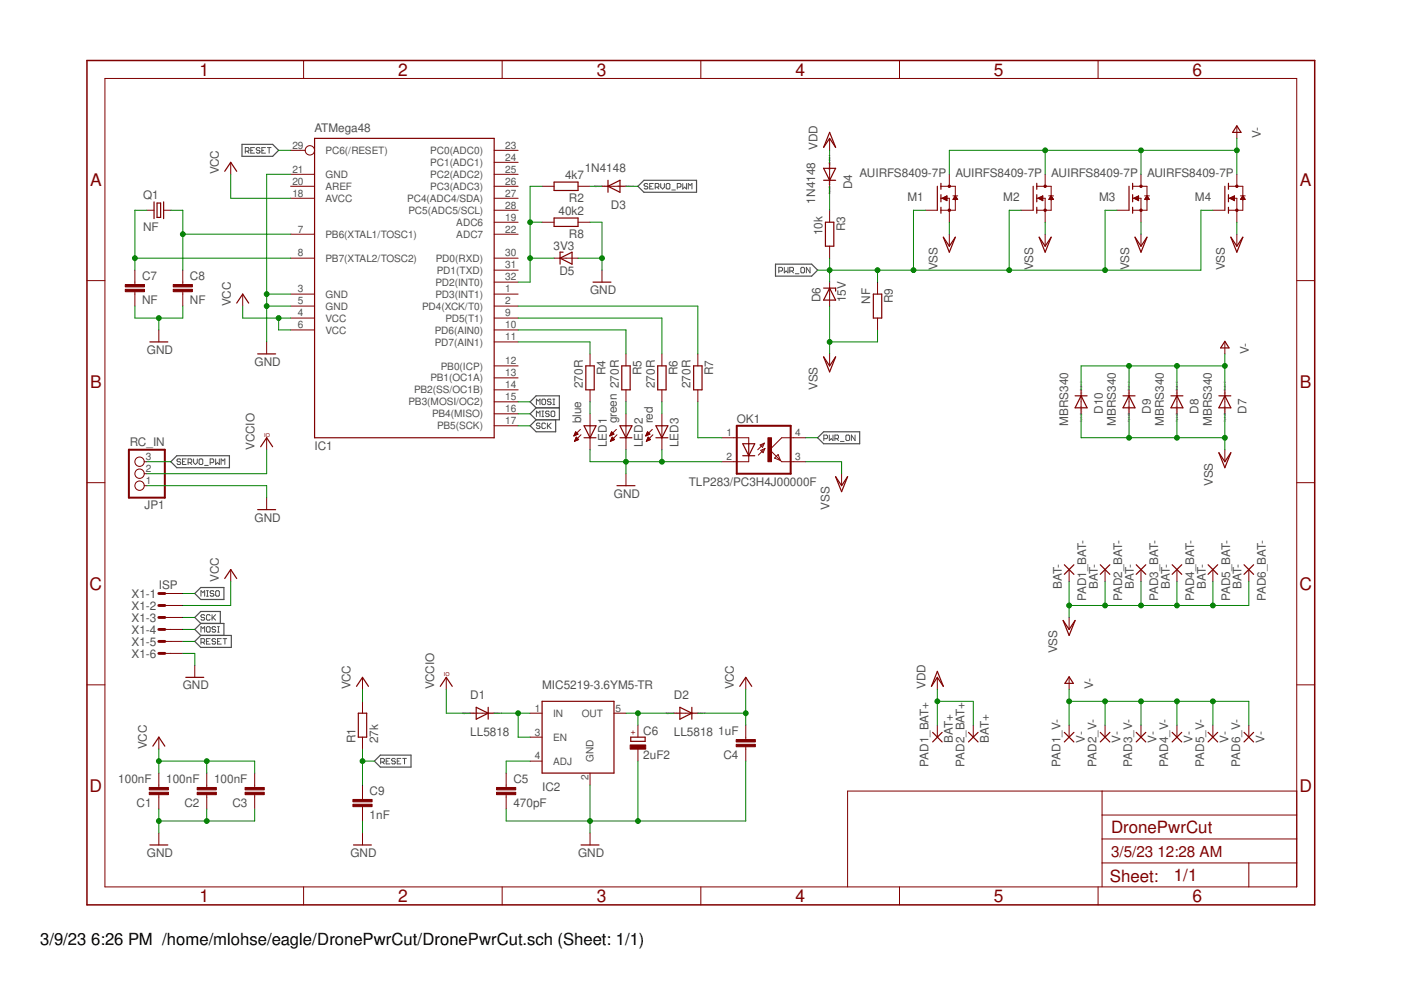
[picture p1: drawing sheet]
<svg xmlns="http://www.w3.org/2000/svg" width="297mm" height="210mm" viewBox="0 0 297 210" stroke-linecap="round" stroke-linejoin="round" font-family="sans-serif">
<defs><g id="words">
<g font-size="3.7" fill="#800000">
<text x="42.3" y="16">1</text>
<text x="84.4" y="16">2</text>
<text x="126.5" y="16">3</text>
<text x="168.6" y="16">4</text>
<text x="210.7" y="16">5</text>
<text x="252.9" y="16">6</text>
<text x="19.1" y="39.4">A</text>
<text x="275.6" y="39.4">A</text>
<text x="19.1" y="82.2">B</text>
<text x="275.6" y="82.2">B</text>
<text x="19" y="125.1">C</text>
<text x="275.5" y="125.1">C</text>
<text x="19" y="167.9">D</text>
<text x="275.5" y="167.9">D</text>
<text x="42.3" y="191.2">1</text>
<text x="84.4" y="191.2">2</text>
<text x="126.5" y="191.2">3</text>
<text x="168.6" y="191.2">4</text>
<text x="210.7" y="191.2">5</text>
<text x="252.9" y="191.2">6</text>
</g>
<g font-size="3.6" fill="#800000">
<text x="235.6" y="176.6">DronePwrCut</text>
<text x="235.3" y="186.9">Sheet:</text>
<text x="248.9" y="186.8">1/1</text>
</g>
<g font-size="3.5">
<text x="8.5" y="200.4">3/9/23</text>
<text x="19.3" y="200.4">6:26 PM /home/mlohse/eagle/DronePwrCut/DronePwrCut.sch (Sheet: 1/1)</text>
</g>
<g font-size="3.2" fill="#800000">
<text x="235.6" y="181.7">3/5/23</text>
<text x="245.4" y="181.7">12:28 AM</text>
</g>
<g font-size="2.5" fill="#505050">
<text x="66.7" y="28.1">ATMega48</text>
<text x="267.3" y="29.3" transform="rotate(-90 267.3 29.3)">V-</text>
<text x="173.3" y="31.9" transform="rotate(-90 173.3 31.9)">VDD</text>
<text x="46.4" y="37" transform="rotate(-90 46.4 37)">VCC</text>
<text x="119.8" y="38">4k7</text>
<text x="124" y="36.4">1N4148</text>
<text x="180.7" y="40.2" transform="rotate(-90 180.7 40.2)">D4</text>
<text x="182.2" y="37.5">AUIRFS8409-7P</text>
<text x="202.6" y="37.5">AUIRFS8409-7P</text>
<text x="222.9" y="37.5">AUIRFS8409-7P</text>
<text x="243.2" y="37.5">AUIRFS8409-7P</text>
<text x="30.4" y="42.3">Q1</text>
<text x="118.4" y="45.6">40k2</text>
<text x="120.6" y="42.8">R2</text>
<text x="129.5" y="44.3">D3</text>
<text x="172.8" y="43.2" transform="rotate(-90 172.8 43.2)">1N4148</text>
<text x="192.4" y="42.5">M1</text>
<text x="212.7" y="42.5">M2</text>
<text x="233" y="42.5">M3</text>
<text x="253.3" y="42.5">M4</text>
<text x="30.4" y="48.9">NF</text>
<text x="117.4" y="53.1">3V3</text>
<text x="120.6" y="50.4">R8</text>
<text x="174.4" y="49.9" transform="rotate(-90 174.4 49.9)">10k</text>
<text x="179.2" y="49" transform="rotate(-90 179.2 49)">R3</text>
<text x="30.1" y="59.4">C7</text>
<text x="40.3" y="59.4">C8</text>
<text x="118.6" y="58.4">D5</text>
<text x="198.7" y="57.3" transform="rotate(-90 198.7 57.3)">VSS</text>
<text x="219.1" y="57.3" transform="rotate(-90 219.1 57.3)">VSS</text>
<text x="239.4" y="57.3" transform="rotate(-90 239.4 57.3)">VSS</text>
<text x="259.7" y="57.3" transform="rotate(-90 259.7 57.3)">VSS</text>
<text x="30.1" y="64.5">NF</text>
<text x="40.3" y="64.5">NF</text>
<text x="48.9" y="64.9" transform="rotate(-90 48.9 64.9)">VCC</text>
<text x="125.1" y="62.3">GND</text>
<text x="174" y="64.1" transform="rotate(-90 174 64.1)">D6</text>
<text x="179.3" y="64.1" transform="rotate(-90 179.3 64.1)">15V</text>
<text x="184.5" y="64.4" transform="rotate(-90 184.5 64.4)">NF</text>
<text x="189.3" y="64.3" transform="rotate(-90 189.3 64.3)">R9</text>
<text x="31.1" y="75">GND</text>
<text x="54" y="77.6">GND</text>
<text x="264.8" y="75" transform="rotate(-90 264.8 75)">V-</text>
<text x="123.6" y="82.3" transform="rotate(-90 123.6 82.3)">270R</text>
<text x="128.4" y="79.5" transform="rotate(-90 128.4 79.5)">R4</text>
<text x="136" y="79.5" transform="rotate(-90 136 79.5)">R5</text>
<text x="138.8" y="82.3" transform="rotate(-90 138.8 82.3)">270R</text>
<text x="143.6" y="79.5" transform="rotate(-90 143.6 79.5)">R6</text>
<text x="146.4" y="82.3" transform="rotate(-90 146.4 82.3)">270R</text>
<text x="151.2" y="79.5" transform="rotate(-90 151.2 79.5)">R7</text>
<text x="173.3" y="82.7" transform="rotate(-90 173.3 82.7)">VSS</text>
<text x="123.2" y="89.8" transform="rotate(-90 123.2 89.8)">blue</text>
<text x="130.8" y="89.8" transform="rotate(-90 130.8 89.8)">green 270R</text>
<text x="138.4" y="89.8" transform="rotate(-90 138.4 89.8)">red</text>
<text x="156.2" y="89.6">OK1</text>
<text x="233.8" y="87.7" transform="rotate(-90 233.8 87.7)">D10</text>
<text x="244" y="87.7" transform="rotate(-90 244 87.7)">D9</text>
<text x="254.1" y="87.7" transform="rotate(-90 254.1 87.7)">D8</text>
<text x="264.3" y="87.7" transform="rotate(-90 264.3 87.7)">D7</text>
<text x="27.5" y="94.6">RC_IN</text>
<text x="54" y="95.4" transform="rotate(-90 54 95.4)">VCCIO</text>
<text x="66.7" y="95.4">IC1</text>
<text x="128.7" y="94.9" transform="rotate(-90 128.7 94.9)">LED1</text>
<text x="136.3" y="94.9" transform="rotate(-90 136.3 94.9)">LED2</text>
<text x="143.9" y="94.9" transform="rotate(-90 143.9 94.9)">LED3</text>
<text x="226.5" y="90.3" transform="rotate(-90 226.5 90.3)">MBRS340</text>
<text x="236.6" y="90.3" transform="rotate(-90 236.6 90.3)">MBRS340</text>
<text x="246.8" y="90.3" transform="rotate(-90 246.8 90.3)">MBRS340</text>
<text x="256.9" y="90.3" transform="rotate(-90 256.9 90.3)">MBRS340</text>
<text x="30.6" y="107.9">JP1</text>
<text x="130.2" y="105.5">GND</text>
<text x="146" y="103">TLP283/PC3H4J00000F</text>
<text x="257.2" y="103" transform="rotate(-90 257.2 103)">VSS</text>
<text x="54" y="110.6">GND</text>
<text x="175.9" y="108.1" transform="rotate(-90 175.9 108.1)">VSS</text>
<text x="33.7" y="124.9">ISP</text>
<text x="46.4" y="123.3" transform="rotate(-90 46.4 123.3)">VCC</text>
<text x="225.2" y="124.8" transform="rotate(-90 225.2 124.8)">BAT-</text>
<text x="232.8" y="124.8" transform="rotate(-90 232.8 124.8)">BAT-</text>
<text x="240.4" y="124.8" transform="rotate(-90 240.4 124.8)">BAT-</text>
<text x="248" y="124.8" transform="rotate(-90 248 124.8)">BAT-</text>
<text x="255.6" y="124.8" transform="rotate(-90 255.6 124.8)">BAT-</text>
<text x="263.2" y="124.8" transform="rotate(-90 263.2 124.8)">BAT-</text>
<text x="27.9" y="126.7">X1-1</text>
<text x="27.9" y="129.3">X1-2</text>
<text x="27.9" y="131.8">X1-3</text>
<text x="230.3" y="127.5" transform="rotate(-90 230.3 127.5)">PAD1_BAT-</text>
<text x="237.9" y="127.5" transform="rotate(-90 237.9 127.5)">PAD2_BAT-</text>
<text x="245.5" y="127.5" transform="rotate(-90 245.5 127.5)">PAD3_BAT-</text>
<text x="253.2" y="127.5" transform="rotate(-90 253.2 127.5)">PAD4_BAT-</text>
<text x="260.8" y="127.5" transform="rotate(-90 260.8 127.5)">PAD5_BAT-</text>
<text x="268.4" y="127.5" transform="rotate(-90 268.4 127.5)">PAD6_BAT-</text>
<text x="27.9" y="134.3">X1-4</text>
<text x="27.9" y="136.9">X1-5</text>
<text x="27.9" y="139.4">X1-6</text>
<text x="224.1" y="138.5" transform="rotate(-90 224.1 138.5)">VSS</text>
<text x="38.8" y="146.1">GND</text>
<text x="74.3" y="146.1" transform="rotate(-90 74.3 146.1)">VCC</text>
<text x="92.1" y="146.1" transform="rotate(-90 92.1 146.1)">VCCIO</text>
<text x="99.7" y="148.2">D1</text>
<text x="114.9" y="146.1">MIC5219-3.6YM5-TR</text>
<text x="142.9" y="148.2">D2</text>
<text x="155.6" y="146.1" transform="rotate(-90 155.6 146.1)">VCC</text>
<text x="196.2" y="146.1" transform="rotate(-90 196.2 146.1)">VDD</text>
<text x="231.8" y="146.1" transform="rotate(-90 231.8 146.1)">V-</text>
<text x="136.4" y="155.8">C6</text>
<text x="152.3" y="155.9">1uF</text>
<text x="31.1" y="158.8" transform="rotate(-90 31.1 158.8)">VCC</text>
<text x="75.3" y="157.6" transform="rotate(-90 75.3 157.6)">R1</text>
<text x="80.1" y="157.6" transform="rotate(-90 80.1 157.6)">27k</text>
<text x="99.7" y="156.1">LL5818</text>
<text x="136.4" y="160.9">2uF2</text>
<text x="142.9" y="156.1">LL5818</text>
<text x="153.4" y="161">C4</text>
<text x="202" y="157.4" transform="rotate(-90 202 157.4)">BAT+</text>
<text x="209.7" y="157.4" transform="rotate(-90 209.7 157.4)">BAT+</text>
<text x="230" y="157.4" transform="rotate(-90 230 157.4)">V-</text>
<text x="237.6" y="157.4" transform="rotate(-90 237.6 157.4)">V-</text>
<text x="245.2" y="157.4" transform="rotate(-90 245.2 157.4)">V-</text>
<text x="252.8" y="157.4" transform="rotate(-90 252.8 157.4)">V-</text>
<text x="260.5" y="157.4" transform="rotate(-90 260.5 157.4)">V-</text>
<text x="268.1" y="157.4" transform="rotate(-90 268.1 157.4)">V-</text>
<text x="25.1" y="166.1">100nF</text>
<text x="35.2" y="166.1">100nF</text>
<text x="45.4" y="166.1">100nF</text>
<text x="108.8" y="166.1">C5</text>
<text x="114.9" y="167.7">IC2</text>
<text x="196.9" y="162.5" transform="rotate(-90 196.9 162.5)">PAD1_BAT+</text>
<text x="204.5" y="162.5" transform="rotate(-90 204.5 162.5)">PAD2_BAT+</text>
<text x="224.8" y="162.5" transform="rotate(-90 224.8 162.5)">PAD1_V-</text>
<text x="232.4" y="162.5" transform="rotate(-90 232.4 162.5)">PAD2_V-</text>
<text x="240.1" y="162.5" transform="rotate(-90 240.1 162.5)">PAD3_V-</text>
<text x="247.7" y="162.5" transform="rotate(-90 247.7 162.5)">PAD4_V-</text>
<text x="255.3" y="162.5" transform="rotate(-90 255.3 162.5)">PAD5_V-</text>
<text x="262.9" y="162.5" transform="rotate(-90 262.9 162.5)">PAD6_V-</text>
<text x="29" y="171.2">C1</text>
<text x="39.1" y="171.2">C2</text>
<text x="49.3" y="171.2">C3</text>
<text x="78.4" y="173.7">1nF</text>
<text x="78.4" y="168.6">C9</text>
<text x="108.8" y="171.2">470pF</text>
<text x="31.1" y="181.7">GND</text>
<text x="74.3" y="181.7">GND</text>
<text x="122.6" y="181.7">GND</text>
</g>
<g font-size="2.1" fill="#505050">
<text x="62" y="31.5">29</text>
<text x="69" y="32.6">PC6(/RESET)</text>
<text x="91.2" y="35.2">PC1(ADC1)</text>
<text x="91.2" y="32.6">PC0(ADC0)</text>
<text x="107.1" y="34.1">24</text>
<text x="107.1" y="31.5">23</text>
<text x="62" y="36.6">21</text>
<text x="62" y="39.1">20</text>
<text x="62" y="41.7">18</text>
<text x="69" y="37.7">GND</text>
<text x="69" y="40.3">AREF</text>
<text x="91.2" y="40.3">PC3(ADC3)</text>
<text x="91.2" y="37.7">PC2(ADC2)</text>
<text x="107.1" y="41.7">27</text>
<text x="107.1" y="39.1">26</text>
<text x="107.1" y="36.6">25</text>
<text x="69" y="42.8">AVCC</text>
<text x="86.3" y="42.8">PC4(ADC4/SDA)</text>
<text x="86.6" y="45.3">PC5(ADC5/SCL)</text>
<text x="96.8" y="47.9">ADC6</text>
<text x="107.1" y="46.8">19</text>
<text x="107.1" y="44.2">28</text>
<text x="63.2" y="49.3">7</text>
<text x="69" y="50.4">PB6(XTAL1/TOSC1)</text>
<text x="96.8" y="50.4">ADC7</text>
<text x="107.1" y="49.3">22</text>
<text x="63.2" y="54.4">8</text>
<text x="69" y="55.5">PB7(XTAL2/TOSC2)</text>
<text x="92.4" y="55.5">PD0(RXD)</text>
<text x="92.6" y="58">PD1(TXD)</text>
<text x="107.1" y="59.5">32</text>
<text x="107.1" y="56.9">31</text>
<text x="107.1" y="54.4">30</text>
<text x="63.2" y="62">3</text>
<text x="63.2" y="64.5">5</text>
<text x="69" y="63.1">GND</text>
<text x="69" y="65.6">GND</text>
<text x="89.5" y="65.6">PD4(XCK/T0)</text>
<text x="92.3" y="63.1">PD3(INT1)</text>
<text x="92.3" y="60.6">PD2(INT0)</text>
<text x="107.1" y="64.5">2</text>
<text x="107.1" y="62">1</text>
<text x="63.2" y="67.1">4</text>
<text x="63.2" y="69.6">6</text>
<text x="69" y="68.2">VCC</text>
<text x="69" y="70.7">VCC</text>
<text x="92.2" y="70.7">PD6(AIN0)</text>
<text x="94.4" y="68.2">PD5(T1)</text>
<text x="107.1" y="69.6">10</text>
<text x="107.1" y="67.1">9</text>
<text x="92.2" y="73.3">PD7(AIN1)</text>
<text x="107.1" y="77.2">12</text>
<text x="107.1" y="72.1">11</text>
<text x="87.8" y="83.4">PB2(SS/OC1B)</text>
<text x="91.2" y="80.9">PB1(OC1A)</text>
<text x="93.5" y="78.3">PB0(ICP)</text>
<text x="107.1" y="82.3">14</text>
<text x="107.1" y="79.8">13</text>
<text x="86.6" y="86">PB3(MOSI/OC2)</text>
<text x="91.6" y="88.5">PB4(MISO)</text>
<text x="107.1" y="89.9">17</text>
<text x="107.1" y="87.4">16</text>
<text x="107.1" y="84.8">15</text>
<text x="92.7" y="91">PB5(SCK)</text>
<text x="154" y="92.5">1</text>
<text x="168.6" y="92.5">4</text>
<text x="30.9" y="100.1">2</text>
<text x="30.9" y="97.5">3</text>
<text x="154" y="97.5">2</text>
<text x="168.6" y="97.5">3</text>
<text x="30.9" y="102.6">1</text>
<text x="113.4" y="150.9">1</text>
<text x="113.4" y="155.9">3</text>
<text x="117.3" y="152">IN</text>
<text x="123.4" y="152">OUT</text>
<text x="130.5" y="150.9">5</text>
<text x="113.4" y="161">4</text>
<text x="117.3" y="157.1">EN</text>
<text x="125.9" y="161.6" transform="rotate(-90 125.9 161.6)">GND</text>
<text x="117.3" y="162.1">ADJ</text>
<text x="124.7" y="165.5" transform="rotate(-90 124.7 165.5)">2</text>
</g>
<text font-size="1.8" fill="#800000" x="134.7" y="155.9" transform="rotate(-90 134.7 155.9)">+</text>
<g font-size="1.1" fill="#800000">
<text x="56" y="92.6">IO</text>
<text x="94.1" y="143.4">IO</text>
</g>
<g font-size=".6" fill="#800080">
<text x="125.9" y="39.7">SpiceOrder 2</text>
<text x="131" y="39.7">SpiceOrder 1</text>
<text x="176.1" y="41.2" transform="rotate(-90 176.1 41.2)">SpiceOrder 2</text>
<text x="176.1" y="36.1" transform="rotate(-90 176.1 36.1)">SpiceOrder 1</text>
<text x="229.4" y="89.4" transform="rotate(-90 229.4 89.4)">SpiceOrder</text>
<text x="229.4" y="86.4" transform="rotate(-90 229.4 86.4)">1</text>
<text x="229.4" y="84.3" transform="rotate(-90 229.4 84.3)">SpiceOrder 2</text>
<text x="239.6" y="89.4" transform="rotate(-90 239.6 89.4)">SpiceOrder</text>
<text x="239.6" y="86.4" transform="rotate(-90 239.6 86.4)">1</text>
<text x="239.6" y="84.3" transform="rotate(-90 239.6 84.3)">SpiceOrder 2</text>
<text x="249.7" y="89.4" transform="rotate(-90 249.7 89.4)">SpiceOrder</text>
<text x="249.7" y="86.4" transform="rotate(-90 249.7 86.4)">1</text>
<text x="249.7" y="84.3" transform="rotate(-90 249.7 84.3)">SpiceOrder 2</text>
<text x="259.9" y="89.4" transform="rotate(-90 259.9 89.4)">SpiceOrder</text>
<text x="259.9" y="86.4" transform="rotate(-90 259.9 86.4)">1</text>
<text x="259.9" y="84.3" transform="rotate(-90 259.9 84.3)">SpiceOrder 2</text>
<text x="98" y="151.4">SpiceOrder</text>
<text x="101.1" y="151.4">1</text>
<text x="103.1" y="151.4">SpiceOrder 2</text>
<text x="141.2" y="151.4">SpiceOrder</text>
<text x="144.3" y="151.4">1</text>
<text x="146.3" y="151.4">SpiceOrder 2</text>
</g>
</g></defs>
<g fill="none" stroke="#505050" stroke-width=".25">
<path d="M51.3 30.6h6.5l1.3 1.3-1.3 1.2h-6.5zM135.3 39.5l1.2-1.3h11.2v2.6h-11.2zM164.4 56h7.7l1.3 1.3-1.3 1.2h-7.7zM36.2 97.9l1.3-1.3h11.1v2.6h-11.1zM113.7 86.5l-1.3-1.3 1.3-1.3h4.9v5.1h-4.9M113.7 86.5h4.9M113.7 89l-1.3 1.3 1.3 1.2h4.1v-2.5M113.7 86.5l-1.3 1.2 1.3 1.3M174.6 91.5h7.7v2.6h-7.7l-1.2-1.3zM41.3 136l1.3-1.3h6.4v2.6h-6.4zM41.3 125.8l1.3-1.2h4.9v2.5h-4.9zM42.6 132.2l-1.3 1.3 1.3 1.2"/>
<path d="M42.6 132.2h4.9v2.5M42.6 132.2l-1.3-1.3 1.3-1.3h4.1v2.6M79.4 161.4l1.2-1.3h6.5v2.5h-6.5z"/>
</g>
<g fill="none" stroke="#505050" stroke-width=".21">
<path d="M52 32.1h.6l.2-.2v-.4l-.2-.2h-.6v1.2M52.4 32.1l.4 .4M53.2 31.9h.4M54 31.3h-.8v1.2h.8M55.1 31.5l-.2-.2h-.4l-.2 .2 .2 .4h.4l.2 .2-.2 .4h-.4l-.2-.2M55.5 31.9h.4M56.3 31.3h-.8v1.2h.8M56.7 31.3h.8M57.1 31.3v1.2M137.4 39.1l-.2-.2h-.4l-.2 .2 .2 .4h.4l.2 .2-.2 .4h-.4l-.2-.2M137.8 39.5h.3M138.5 38.9h-.7v1.2h.7"/>
<path d="M138.9 39.7h.6l.2-.2v-.4l-.2-.2h-.6v1.2M139.3 39.7l.4 .4M140.1 38.9v.8l.4 .4 .4-.4v-.8M141.2 39.1l.3-.2h.3l.2 .2v.8l-.2 .2h-.3l-.3-.2zM143.6 39.7h.6l.2-.2v-.4l-.2-.2h-.6v1.2M144.8 38.9v1.2l.3-.4 .4 .4v-1.2M142.4 40.3h.8M145.9 40.1v-1.2l.4 .4 .4-.4v1.2M165.1 57.5h.6l.2-.2v-.4l-.2-.2h-.6v1.1M166.3 56.7v1.1l.4-.3 .4 .3v-1.1M167.4 57.5h.6l.2-.2v-.4l-.2-.2h-.6v1.1M167.9 57.5l.3 .3"/>
<path d="M168.6 58h.8M169.8 56.9l.2-.2h.4l.2 .2v.8l-.2 .1h-.4l-.2-.1zM171.7 56.7v1.1l-.7-1.1v1.1M38.3 97.5l-.2-.2h-.4l-.2 .4 .2 .2h.4l.2 .4-.2 .2h-.4l-.2-.2M38.7 97.9h.4M39.5 97.3h-.8v1.2h.8M39.9 98.1h.5l.3-.2v-.4l-.3-.2h-.5v1.2M40.3 98.1l.4 .4M41 97.3v.8l.4 .4 .4-.4v-.8M42.4 97.3h.4l.2 .2v.8l-.2 .2h-.4l-.2-.2v-.8zM43.4 98.7h.8M44.6 98.1h.5l.2-.2v-.4l-.2-.2h-.5v1.2"/>
<path d="M45.7 97.3v1.2l.4-.4 .4 .4v-1.2M46.9 98.5v-1.2l.4 .4 .4-.4v1.2M113.7 85.8v-1.2l.4 .4 .4-.4v1.2M113.7 88.3v-1.1l.4 .3 .4-.3v1.1M114.5 89.9l-.2-.2h-.4l-.2 .2 .2 .4h.4l.2 .2-.2 .4h-.4l-.2-.2M114.9 88.3h.4M114.9 87.2h.4M115.1 84.6h.4l.2 .2v.8l-.2 .2h-.4l-.2-.2v-.8zM115.1 87.2v1.1M115.7 89.9l-.2-.2h-.4l-.2 .2v.8l.2 .2h.4l.2-.2M116.1 89.7v1.2M116.2 90.3l.6 .6"/>
<path d="M116.4 87.4l-.2-.2h-.3l-.2 .2 .2 .3h.3l.2 .2-.2 .4h-.3l-.2-.2M116.8 84.8l-.2-.2h-.4l-.1 .4 .1 .2h.4l.2 .4-.2 .2h-.4l-.1-.2M116.8 89.7l-.7 .8M117 87.2h.4l.2 .2v.7l-.2 .2h-.4l-.2-.2v-.7zM117.2 84.6h.4M117.2 85.8h.4M117.4 84.6v1.2M174.7 93h.6l.2-.2v-.4l-.2-.2h-.6v1.2M175.8 92.2v1.2l.4-.4 .4 .4v-1.2M177 93h.6l.2-.2v-.4l-.2-.2h-.6v1.2M177.4 93l.4 .4M178.2 93.6h.8"/>
<path d="M179.5 92.2h.4l.2 .2v.8l-.2 .2h-.4l-.2-.2v-.8zM181.3 92.2v1.2l-.8-1.2v1.2M42.6 126.4v-1.2l.4 .4 .4-.4v1.2M42.6 134v-1.1l.4 .3 .4-.3v1.1M42.6 136.2h.6l.2-.2v-.4l-.2-.2h-.6v1.2M43 136.2l.4 .4M43.4 130.5l-.2-.2h-.4l-.2 .2 .2 .4h.4l.2 .2-.2 .4h-.4l-.2-.2M43.8 133.1l.2-.2h.4l.2 .2v.7l-.2 .2h-.4l-.2-.2zM43.8 136h.4M43.8 126.4h.4M43.8 125.2h.4M44 125.2v1.2"/>
<path d="M44.6 135.4h-.8v1.2h.8M44.6 130.5l-.2-.2h-.4l-.2 .2v.8l.2 .2h.4l.2-.2M45 130.3v1.2M45.1 130.9l.6 .6M45.3 125.4l-.2-.2h-.4l-.1 .4 .1 .2h.4l.2 .4-.2 .2h-.4l-.1-.2M45.7 125.4l.2-.2h.4l.2 .2v.8l-.2 .2h-.4l-.2-.2zM45.7 133.1l-.2-.2h-.4l-.1 .2 .1 .4h.4l.2 .1-.2 .4h-.4l-.1-.2M45.7 135.6l-.2-.2h-.4l-.1 .2 .1 .4h.4l.2 .2-.2 .4h-.4l-.1-.2M45.7 130.3l-.7 .8M46.1 136h.4M46.1 132.9h.4M46.1 134h.4"/>
<path d="M46.3 132.9v1.1M46.9 135.4h-.8v1.2h.8M47.3 135.4h.8M47.7 135.4v1.2M80.7 161.6h.6l.2-.2v-.4l-.2-.2h-.6v1.2M81.1 161.6l.4 .4M81.9 161.4h.4M82.7 160.8h-.8v1.2h.8M83.8 161l-.2-.2h-.4l-.2 .2 .2 .4h.4l.2 .2-.2 .4h-.4l-.2-.2M84.2 161.4h.4M85 160.8h-.8v1.2h.8M85.4 160.8h.8"/>
<path d="M85.8 160.8v1.2"/>
</g>
<g fill="none" stroke="#800000" stroke-width=".21">
<path d="M22.2 16.6h252.7v171.4h-252.7zM64.4 12.8v3.8M106.5 12.8v3.8M148.6 12.8v3.8M190.7 12.8v3.8M232.8 12.8v3.8M48.9 34.4v2.6M61.6 37h5.1M61.6 39.5h5.1M61.6 31.9h3.1M104.8 37h5.1M104.8 39.5h5.1"/>
<path d="M104.8 34.4h5.1M104.8 31.9h5.1M114.9 39.5h2.6M122.6 39.5h2.5M127.6 39.5h5.1M175.9 29.3v2.6M175.9 34.4v5.1M199.5 39.5h3v5.1h-3M201.3 37v2.5M219.8 39.5h3.1v5.1h-3.1M221.6 37v2.5M240.1 39.5h3.1v5.1h-3.1"/>
<path d="M241.9 37v2.5M260.5 39.5h3v5.1h-3M262.2 26.8v2.5M262.2 37v2.5M18.4 59.5h3.8M28.6 57.3v3M31.1 44.6h1.6M34.7 44.6h1.5M38.8 57.3v3M61.6 54.7h5.1M61.6 49.7h5.1M61.6 42h5.1"/>
<path d="M104.8 54.7h5.1M104.8 49.7h5.1M104.8 42h5.1M104.8 59.8h5.1M104.8 57.3h5.1M104.8 47.1h5.1M104.8 44.6h5.1M114.9 47.1h2.6M117.5 54.7h5.1M122.6 47.1h2.5M127.6 57.3v2.5M175.9 44.6v2.5"/>
<path d="M175.9 52.2v2.5M175.9 59.8v5.1M186.1 59.8v2.6M196.2 44.6h2.5M199.5 42h1.8v5.1M199.7 42l1.1-.5v1zM200 41.9h.8M200 42.2h.8M200.2 41.8h.6M200.3 42.3h.5M200.4 41.7h.4M200.5 42.4h.3"/>
<path d="M200.7 41.6h.1M200.8 42.5h.1M201.3 49.7v2.5M202 41.5h1.1M202.1 42.2h.9M202.2 42.1h.7M202.3 41.9h.5M202.4 41.8h.4M202.4 41.7h.3M202.5 41.6h.1M202.5 41.5l.6 .8h-1.1zM216.5 44.6h2.6"/>
<path d="M219.8 42h1.8v5.1M220.1 42l1-.5v1zM220.3 41.9h.8M220.4 42.2h.7M220.5 41.8h.6M220.6 42.3h.5M220.8 41.7h.3M220.8 42.4h.3M221 41.6h.1M221.1 42.5h.1M221.6 49.7v2.5M222.4 41.5h1"/>
<path d="M222.4 42.2h.9M222.5 42.1h.7M222.6 41.9h.5M222.7 41.8h.4M222.8 41.7h.2M222.8 41.6h.1M222.9 41.5l.5 .8h-1zM236.8 44.6h2.6M240.1 42h1.8v5.1M240.4 42l1-.5v1zM240.6 41.9h.8M240.7 42.2h.7"/>
<path d="M240.8 41.8h.6M240.9 42.3h.5M241.1 41.7h.3M241.2 42.4h.2M241.3 41.6h.1M241.4 42.5h.1M241.9 49.7v2.5M242.7 41.5h1M242.8 42.2h.8M242.8 42.1h.7M242.9 41.9h.6M243 41.8h.4"/>
<path d="M243.1 41.7h.2M243.2 41.6h.1M243.2 41.5l.5 .8h-1zM257.2 44.6h2.5M260.5 42h1.7v5.1M260.7 42l1-.5v1zM260.9 41.9h.8M261 42.2h.7M261.2 41.8h.5M261.2 42.3h.5M261.4 41.7h.3M261.5 42.4h.2"/>
<path d="M261.6 41.6h.1M261.7 42.5h.1M262.2 49.7v2.5M263 41.5h1M263.1 42.2h.8M263.1 42.1h.8M263.2 41.9h.6M263.3 41.8h.4M263.4 41.7h.2M263.5 41.6h.1M263.5 41.5l.5 .8h-1zM274.9 59.5h3.8"/>
<path d="M28.6 61.8v3.1M33.7 70v2.5M38.8 61.8v3.1M51.5 62.4v2.5M56.5 72.5v2.5M61.6 62.4h5.1M61.6 64.9h5.1M61.6 67.4h5.1M61.6 70h5.1M104.8 62.4h5.1M104.8 64.9h5.1M104.8 67.4h5.1"/>
<path d="M104.8 70h5.1M104.8 77.6h5.1M104.8 72.5h5.1M125.1 75v2.6M132.7 75v2.6M140.3 75v2.6M148 75v2.6M175.9 75v2.6M186.1 67.4v2.6M259.7 72.5v2.5M30.6 97.9h.5M56.5 92.8v2.6"/>
<path d="M104.8 90.3h5.1M104.8 87.7h5.1M104.8 85.2h5.1M104.8 82.7h5.1M104.8 80.1h5.1M121.7 92.4h.2M121.8 92.2h.4M121.8 92.1h.6M121.8 93.6h.1M121.9 92h.6M121.9 93.4h.2M121.9 91.9h.5"/>
<path d="M121.9 93.3h.5M122 91.7h.2M122 93.2h.7M122 93.1h.6M122 91.6h.1M122 91.5l.6 .6-.9 .3zM122.1 92.9h.3M122.1 92.8h.2M122.2 92.7l-.4 .9M122.2 92.7l.5 .5M122.2 92.7h.1M122.7 93.2l-.9 .4"/>
<path d="M123.1 91l-1.4 1.4M123.2 92.2l-1.4 1.4M125.1 82.7v2.5M125.1 87.7v7.7M129.3 92.4h.2M129.4 92.2h.4M129.4 92.1h.7M129.4 93.6h.1M129.5 92h.6M129.5 93.4h.3M129.5 91.9h.5M129.5 93.3h.5"/>
<path d="M129.6 91.7h.3M129.6 93.2h.7M129.6 93.1h.6M129.6 91.6h.2M129.7 91.5l.5 .6-.9 .3zM129.7 92.9h.3M129.7 92.8h.2M129.8 92.7h.1M129.8 92.7l-.4 .9M129.8 92.7l.5 .5M130.3 93.2l-.9 .4M130.7 91l-1.4 1.4"/>
<path d="M130.8 92.2l-1.4 1.4M132.7 82.7v2.5M132.7 87.7v7.7M136.9 92.4h.2M137 92.2h.4M137.1 92.1h.6M137.1 93.6h.1M137.1 92h.6M137.1 93.4h.3M137.1 93.3h.6M137.2 91.9h.4M137.2 91.7h.3"/>
<path d="M137.2 93.2h.7M137.2 91.6h.2M137.2 93.1h.6M137.3 91.5l.5 .6-.9 .3zM137.3 92.9h.4M137.4 92.8h.2M137.4 92.7h.1M137.4 92.7l-.4 .9M137.4 92.7l.5 .5M137.9 93.2l-.9 .4M138.3 91l-1.4 1.4M138.4 92.2l-1.4 1.4"/>
<path d="M140.3 82.7v2.5M140.3 87.7v7.7M148 82.7v2.5M153 92.8h5.7v1.3M158.7 96.6v1.3h-5.7M161.2 94.3l.9-.3-.4 .8zM161.3 95.5l.9-.4-.4 .9zM162.1 94l-1.4 1.4M162.2 95.1l-1.4 1.4M165 96.4l.5 1.2-1.3-.5zM170.8 92.8h-5.1l-2.5 2.6 2.5 2.5h5.1M229.2 82.7v5"/>
<path d="M239.4 82.7v5M249.5 82.7v5M259.7 82.7v5M259.7 95.4v2.5M18.4 102.3h3.8M30.6 103h.5M30.6 100.4h.5M56.5 105.5v2.6M132.7 100.4v2.6M178.4 100.4v2.6M274.9 102.3h3.8M34.9 125.8h3.9"/>
<path d="M34.9 128.4h3.9M34.9 130.9h3.9M34.9 133.5h3.9M34.9 136h3.9M34.9 138.5h3.9M48.9 120.8v2.5M226.7 120.8v2.5M226.7 130.9v2.6M234.3 120.8v2.5M241.9 120.8v2.5M249.5 120.8v2.5M257.2 120.8v2.5"/>
<path d="M264.8 120.8v2.5M18.4 145.2h3.8M33.7 156.3v2.5M41.3 141.1v2.5M76.9 143.6v2.6M76.9 148.7v2.5M76.9 156.3v2.5M94.6 143.6v2.6M99.7 151.2h5.1M112.4 151.2h2.5M112.4 156.3h2.5M130.2 151.2h2.5"/>
<path d="M135.3 153.8v2.5M135.3 158.8v2.6M142.9 151.2h5.1M158.1 143.6v2.6M158.1 153.8v3M158.1 158.3v3.1M198.7 143.6v2.6M198.7 153.8v2.5M206.4 153.8v2.5M226.7 143.6v2.6M226.7 153.8v2.5M234.3 153.8v2.5"/>
<path d="M241.9 153.8v2.5M249.5 153.8v2.5M257.2 153.8v2.5M264.8 153.8v2.5M274.9 145.2h3.8M33.7 163.9v3.1M33.7 168.5v3M33.7 176.6v2.6M43.8 163.9v3.1M43.8 168.5v3M54 163.9v3.1M54 168.5v3"/>
<path d="M76.9 166.5v3M76.9 171v3.1M76.9 176.6v2.6M107.3 163.9v3.1M107.3 168.5v3M112.4 161.4h2.5M125.1 163.9v2.6M125.1 176.6v2.6M233.7 167.7v20.3M233.7 177.9h41.2M233.7 172.8h41.2M274.9 167.7h-95.2v20.3"/>
<path d="M64.4 188v3.9M106.5 188v3.9M148.6 188v3.9M190.7 188v3.9M232.8 188v3.9M233.7 183h41.2M264.8 183v5"/>
<circle cx="65.7" cy="31.9" r=".99"/>
<circle cx="29.6" cy="97.9" r=".99"/>
<circle cx="29.6" cy="103" r=".99"/>
<circle cx="29.6" cy="100.4" r=".99"/>
</g>
<path d="M18.4 12.8h260.3v179.1h-260.3z" fill="none" stroke="#800000" stroke-width=".32"/>
<g fill="none" stroke="#800000" stroke-width=".25">
<path d="M47.6 36.3l1.3-1.9 1.3 1.9M66.7 29.3h38.1v63.5h-38.1zM117.5 38.6h5.1v1.8h-5.1zM128.9 39.5l2.5-1.3v2.6zM128.9 38.2v2.6M174.6 35.7h2.6l-1.3 2.5zM174.6 38.2h2.6M175.9 28.1l1.3 3.1-1.3-1.9-1.3 1.9zM198.7 39.5v5.1M199.5 38.9v1.2M219.1 39.5v5.1M219.8 38.9v1.2"/>
<path d="M239.4 39.5v5.1M240.1 38.9v1.2M259.7 39.5v5.1M260.5 38.9v1.2M262.2 26.7l.9 1.4h-1.8zM32.7 42.8v3.6M33.3 43.1h.8v3h-.8zM34.7 42.8v3.6M117.5 46.2h5.1v1.8h-5.1zM118.7 54.7l2.6-1.2v2.5zM119.4 53.5h-.7v2.5M125.7 59.8h3.8"/>
<path d="M175 47.1h1.8v5.1h-1.8zM199.5 41.3v1.5M199.5 43.9v1.3M200 50.3l1.3 1.9 1.2-1.9-1.2 3.2zM219.8 41.3v1.5M219.8 43.9v1.3M220.3 50.3l1.3 1.9 1.3-1.9-1.3 3.2zM240.1 41.3v1.5M240.1 43.9v1.3M240.6 50.3l1.3 1.9 1.3-1.9-1.3 3.2zM260.5 41.3v1.5M260.5 43.9v1.3"/>
<path d="M261 50.3l1.2 1.9 1.3-1.9-1.3 3.2zM31.8 72.5h3.8M50.2 64.3l1.3-1.9 1.2 1.9M54.6 75h3.8M124.2 77.6h1.8v5.1h-1.8zM131.8 77.6h1.8v5.1h-1.8zM139.4 77.6h1.8v5.1h-1.8zM147.1 77.6h1.7v5.1h-1.7zM174.6 75.7l1.3 1.9 1.3-1.9-1.3 3.1zM174.6 61.1h2.6v.6M175.9 61.1l1.3 2.5h-2.6zM185.2 62.4h1.7v5h-1.7z"/>
<path d="M259.7 72.4l.9 1.4h-1.8zM55.3 94.7l1.2-1.9 1.3 1.9M123.8 92.8h2.6M123.8 90.3h2.6l-1.3 2.5zM131.4 92.8h2.6M131.4 90.3h2.6l-1.3 2.5zM139.1 92.8h2.5M139.1 90.3h2.5l-1.3 2.5zM157.5 94.1h2.5l-1.3 2.5zM157.5 96.6h2.5M158.7 94.1v2.5M227.9 83.9h2.6"/>
<path d="M229.2 83.9l1.3 2.6h-2.6zM238.1 83.9h2.5M239.4 83.9l1.2 2.6h-2.5zM248.3 83.9h2.5M249.5 83.9l1.3 2.6h-2.5zM258.4 83.9h2.6M258.4 96l1.3 1.9 1.3-1.9-1.3 3.2zM259.7 83.9l1.3 2.6h-2.6zM54.6 108.1h3.8M130.8 103h3.8M177.2 101.1l1.2 1.9 1.3-1.9-1.3 3.1zM225.7 119.7l2 2.1"/>
<path d="M227.7 119.7l-2 2.1M233.3 119.7l2 2.1M235.3 119.7l-2 2.1M240.9 119.7l2 2.1M242.9 119.7l-2 2.1M248.5 119.7l2 2.1M250.5 119.7l-2 2.1M256.1 119.7l2.1 2.1M258.2 119.7l-2.1 2.1M263.8 119.7l2 2.1M265.8 119.7l-2 2.1M47.6 122.7l1.3-1.9 1.3 1.9"/>
<path d="M225.4 131.6l1.3 1.9 1.2-1.9-1.2 3.1zM32.4 158.2l1.3-1.9 1.2 1.9M39.4 143.6h3.8M75.6 145.5l1.3-1.9 1.2 1.9M76 151.2h1.7v5.1h-1.7zM93.3 145.5l1.3-1.9 1.3 1.9M101 150l2.5 1.2-2.5 1.3zM103.5 150v2.5M114.9 148.7h15.3v15.2h-15.3zM133.7 156.3h3.1v.9h-3.1zM144.1 150l2.6 1.2-2.6 1.3zM146.7 150v2.5"/>
<path d="M156.8 145.5l1.3-1.9 1.3 1.9M197.7 155.3l2 2M198.7 142.3l1.3 3.2-1.3-1.9-1.2 1.9zM199.7 155.3l-2 2M205.3 155.3l2.1 2M207.4 155.3l-2.1 2M225.7 155.3l2 2M226.7 143.5l.9 1.4h-1.8zM227.7 155.3l-2 2M233.3 155.3l2 2M235.3 155.3l-2 2M240.9 155.3l2 2"/>
<path d="M242.9 155.3l-2 2M248.5 155.3l2 2M250.5 155.3l-2 2M256.1 155.3l2.1 2M258.2 155.3l-2.1 2M263.8 155.3l2 2M265.8 155.3l-2 2M31.8 179.2h3.8M75 179.2h3.7M123.2 179.2h3.8"/>
</g>
<g fill="#800000" stroke="#800000" stroke-width=".21">
<path d="M31.6 167h4.1v.5h-4.1z"/>
<path d="M31.6 168h4.1v.5h-4.1z"/>
<path d="M41.8 167h4.1v.5h-4.1z"/>
<path d="M41.8 168h4.1v.5h-4.1z"/>
<path d="M52 167h4v.5h-4z"/>
<path d="M52 168h4v.5h-4z"/>
<path d="M156.1 156.8h4v.5h-4z"/>
<path d="M156.1 157.8h4v.5h-4z"/>
<path d="M105.3 168h4v.5h-4z"/>
<path d="M105.3 167h4v.5h-4z"/>
<path d="M133.6 157.9h3.3v.9h-3.3z"/>
<path d="M26.6 61.3h4v.5h-4z"/>
<path d="M26.6 60.3h4v.5h-4z"/>
<path d="M36.7 61.3h4.1v.5h-4.1z"/>
<path d="M36.7 60.3h4.1v.5h-4.1z"/>
<path d="M74.8 170.5h4.1v.5h-4.1z"/>
<path d="M74.8 169.5h4.1v.5h-4.1z"/>
<path d="M162.8 92.8h.8v5.1h-.8z"/>
</g>
<path d="M27.3 95.4h7.6v10.1h-7.6zM156.2 90.3h11.4v10.1h-11.4z" fill="none" stroke="#800000" stroke-width=".42"/>
<path d="M33.7 125.8h1.2M33.7 128.4h1.2M33.7 130.9h1.2M33.7 133.5h1.2M33.7 136h1.2M33.7 138.5h1.2" fill="none" stroke="#800000" stroke-width=".61"/>
<g fill="#800000" stroke="#800000" stroke-width=".21">
<circle cx="201.3" cy="44.6" r=".25"/>
<circle cx="201.3" cy="39.5" r=".25"/>
<circle cx="221.6" cy="44.6" r=".25"/>
<circle cx="221.6" cy="39.5" r=".25"/>
<circle cx="241.9" cy="44.6" r=".25"/>
<circle cx="241.9" cy="39.5" r=".25"/>
<circle cx="262.2" cy="44.6" r=".25"/>
<circle cx="262.2" cy="39.5" r=".25"/>
</g>
<g fill="none" stroke="#008000" stroke-width=".21">
<path d="M48.9 37v5h12.7M59.1 31.9h2.5M61.6 37h-5.1v35.5M114.9 39.5h-2.5v20.3h-2.5M125.1 39.5h2.5M132.7 39.5h2.6M175.9 31.9v2.5M175.9 39.5v5.1M221.6 31.9v5.1M241.9 31.9v5.1M262.2 31.9h-60.9v5.1M262.2 29.3v7.7"/>
<path d="M28.6 54.7h33M31.1 44.6h-2.5v12.7M36.2 44.6h2.6v12.7M38.8 49.7h22.8M112.4 54.7h5.1M112.4 47.1h2.5M122.6 54.7h5M125.1 47.1h2.5v10.2M175.9 54.7v5.1M186.1 57.3v2.5M196.2 44.6h-2.5v12.7M201.3 47.1v2.6"/>
<path d="M216.5 44.6h-2.5v12.7M221.6 47.1v2.6M236.8 44.6h-2.5v12.7M241.9 47.1v2.6M257.2 44.6h-2.6v12.7h-81.2M262.2 47.1v2.6M28.6 64.9v2.5h10.2v-2.5M33.7 67.4v2.6M51.5 64.9v2.5h10.1M56.5 62.4h5.1M56.5 64.9h5.1M59.1 67.4v2.6h2.5"/>
<path d="M109.9 72.5h15.2v2.5M109.9 67.4h30.4v7.6M109.9 64.9h38.1v10.1M109.9 70h22.8v5M175.9 64.9v10.1M186.1 70v2.5h-10.2M239.4 77.6v5.1M249.5 77.6v5.1M259.7 75v7.7M259.7 77.6h-30.5v5.1M31.1 97.9h5.1M56.5 95.4v5h-25.4"/>
<path d="M109.9 85.2h2.5M109.9 90.3h2.5M109.9 87.7h2.5M125.1 85.2v2.5M125.1 95.4v2.5h27.9M132.7 85.2v2.5M132.7 95.4v5M140.3 85.2v2.5M140.3 95.4v2.5M148 85.2v7.6h5M170.8 97.9h7.6v2.5M170.8 92.8h2.6"/>
<path d="M229.2 87.7v5.1h30.5M239.4 87.7v5.1M249.5 87.7v5.1M259.7 87.7v7.7M31.1 103h25.4v2.5M38.8 138.5h2.5v2.6M38.8 136h2.5M38.8 133.5h2.5M38.8 130.9h2.5M38.8 125.8h2.5M48.9 123.3v5.1h-10.1M226.7 123.3v7.6"/>
<path d="M234.3 123.3v5.1M241.9 123.3v5.1M249.5 123.3v5.1M257.2 123.3v5.1M264.8 123.3v5.1h-38.1M33.7 158.8v5.1M76.9 146.2v2.5M76.9 158.8v7.7M94.6 146.2v5h5.1M104.8 151.2h7.6M109.9 151.2v5.1h2.5M132.7 151.2h10.2"/>
<path d="M135.3 151.2v2.6M148 151.2h10.1M158.1 146.2v7.6M198.7 148.7h7.7v5.1M198.7 146.2v7.6M226.7 146.2v7.6M226.7 148.7h38.1v5.1M234.3 148.7v5.1M241.9 148.7v5.1M249.5 148.7v5.1M257.2 148.7v5.1M33.7 171.5v5.1"/>
<path d="M33.7 161.4h20.3v2.5M43.8 161.4v2.5M43.8 171.5v2.6M54 171.5v2.6h-20.3M76.9 174.1v2.5M76.9 161.4h2.5M112.4 161.4h-5.1v2.5M125.1 166.5v10.1M135.3 161.4v12.7M158.1 161.4v12.7h-50.8v-2.6"/>
</g>
<g fill="#008000" stroke="#008000" stroke-width=".21">
<circle cx="33.7" cy="174.1" r=".51"/>
<circle cx="43.8" cy="174.1" r=".51"/>
<circle cx="125.1" cy="174.1" r=".51"/>
<circle cx="135.3" cy="174.1" r=".51"/>
<circle cx="33.7" cy="67.4" r=".51"/>
<circle cx="56.5" cy="64.9" r=".51"/>
<circle cx="56.5" cy="62.4" r=".51"/>
<circle cx="127.6" cy="54.7" r=".51"/>
<circle cx="132.7" cy="97.9" r=".51"/>
<circle cx="140.3" cy="97.9" r=".51"/>
<circle cx="109.9" cy="151.2" r=".51"/>
<circle cx="59.1" cy="67.4" r=".51"/>
<circle cx="43.8" cy="161.4" r=".51"/>
<circle cx="33.7" cy="161.4" r=".51"/>
<circle cx="158.1" cy="151.2" r=".51"/>
<circle cx="135.3" cy="151.2" r=".51"/>
<circle cx="76.9" cy="161.4" r=".51"/>
<circle cx="38.8" cy="49.7" r=".51"/>
<circle cx="28.6" cy="54.7" r=".51"/>
<circle cx="175.9" cy="72.5" r=".51"/>
<circle cx="259.7" cy="92.8" r=".51"/>
<circle cx="249.5" cy="92.8" r=".51"/>
<circle cx="239.4" cy="92.8" r=".51"/>
<circle cx="226.7" cy="128.4" r=".51"/>
<circle cx="234.3" cy="128.4" r=".51"/>
<circle cx="241.9" cy="128.4" r=".51"/>
<circle cx="249.5" cy="128.4" r=".51"/>
<circle cx="257.2" cy="128.4" r=".51"/>
<circle cx="175.9" cy="57.3" r=".51"/>
<circle cx="193.7" cy="57.3" r=".51"/>
<circle cx="214" cy="57.3" r=".51"/>
<circle cx="234.3" cy="57.3" r=".51"/>
<circle cx="186.1" cy="57.3" r=".51"/>
<circle cx="112.4" cy="54.7" r=".51"/>
<circle cx="112.4" cy="47.1" r=".51"/>
<circle cx="262.2" cy="31.9" r=".51"/>
<circle cx="221.6" cy="31.9" r=".51"/>
<circle cx="241.9" cy="31.9" r=".51"/>
<circle cx="259.7" cy="77.6" r=".51"/>
<circle cx="239.4" cy="77.6" r=".51"/>
<circle cx="249.5" cy="77.6" r=".51"/>
<circle cx="226.7" cy="148.7" r=".51"/>
<circle cx="234.3" cy="148.7" r=".51"/>
<circle cx="241.9" cy="148.7" r=".51"/>
<circle cx="249.5" cy="148.7" r=".51"/>
<circle cx="257.2" cy="148.7" r=".51"/>
<circle cx="198.7" cy="148.7" r=".51"/>
</g>
<use href="#words"/>
</svg>
